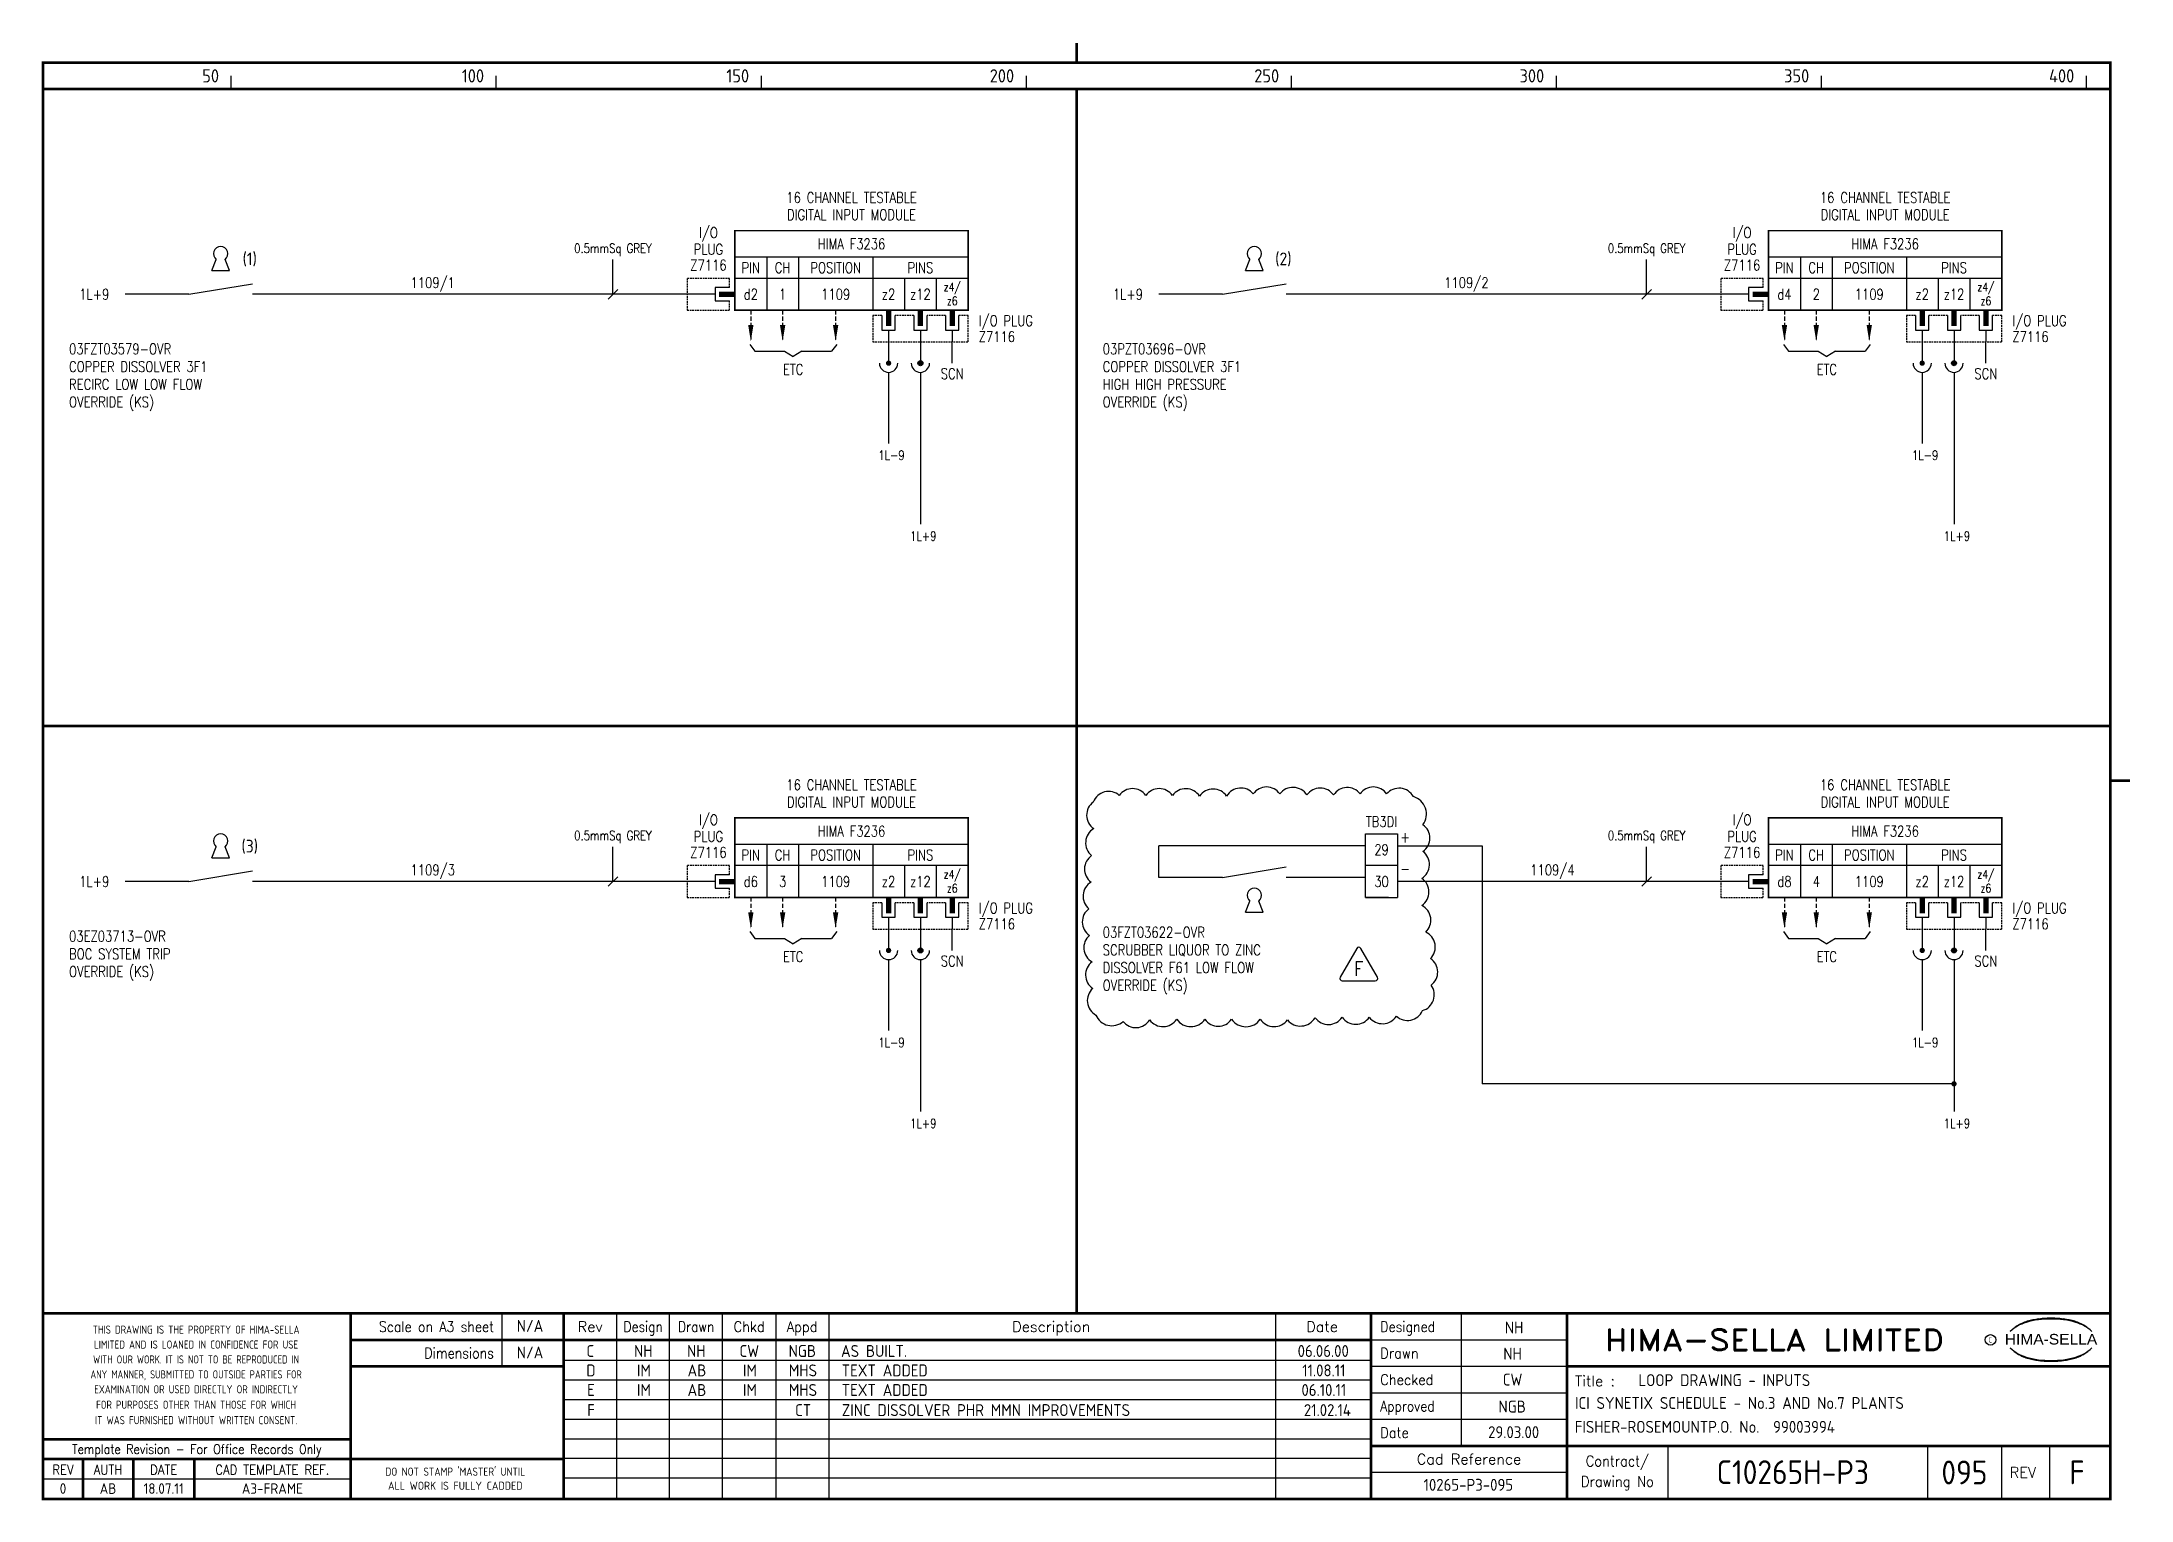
# Model space of a CAD drawing. Extents: x 14 to 408, y 0 to 275.
import ezdxf
from ezdxf.enums import TextEntityAlignment as Align

# ---------------------------------------------------------------- set-up
doc = ezdxf.new("R2010")
doc.units = 0
doc.header["$LTSCALE"] = 0.25
doc.header["$MEASUREMENT"] = 0
doc.linetypes.add('HIDDEN2', pattern=[4.7625, 3.175, -1.5875])
doc.layers.get('0').update_dxf_attribs({"color": 41, "linetype": 'CONTINUOUS'})
for name, color, linetype in [('00-DRG_FRAME', 12, 'CONTINUOUS'), ('01-DRAW', 7, 'CONTINUOUS'), ('02-TEXT', 2, 'CONTINUOUS'), ('051-TEXT', 2, 'CONTINUOUS'), ('117', 7, 'CONTINUOUS'), ('117-TEXT', 2, 'CONTINUOUS'), ('DIM', 3, 'CONTINUOUS'), ('LAB', 2, 'CONTINUOUS'), ('RACK', 2, 'CONTINUOUS'), ('SLOT', 2, 'CONTINUOUS'), ('SNA', 2, 'CONTINUOUS'), ('TEXT', 2, 'CONTINUOUS'), ('TPOL', 3, 'CONTINUOUS'), ('XR_FUNCTION', 2, 'CONTINUOUS'), ('XR_MAIN', 2, 'CONTINUOUS')]:
    doc.layers.add(name, color=color, linetype=linetype)
doc.styles.add('ARIAL', font='ARIAL.TTF', dxfattribs={"height": 2.5})
doc.styles.add('CROSSREF', font='romans.shx', dxfattribs={"width": 0.8, "height": 2})
doc.styles.add('FUNCTION', font='ROMANS.shx', dxfattribs={"width": 0.8, "height": 2.5})
doc.styles.add('ISO', font='iso.shx')
doc.styles.add('PINS', font='ROMANS.shx', dxfattribs={"width": 0.8, "height": 2.5})
doc.styles.add('RACK', font='ROMANS.shx', dxfattribs={"width": 0.8, "height": 2.5})
doc.styles.add('ROMAND', font='ROMAND')
doc.styles.add('ROMANS', font='romans.shx', dxfattribs={"width": 0.8})
doc.styles.add('SLOT', font='romans.shx', dxfattribs={"width": 0.8, "height": 2})
doc.styles.add('SYMBOL', font='ROMANS.shx', dxfattribs={"width": 0.8, "height": 20})

msp = doc.modelspace()

# ---------------------------------------------------------------- texts
at = {"layer": '00-DRG_FRAME', "style": 'ISO'}
for s, p in [('50', (47.69, 267.75)), ('100', (97.69, 267.75)), ('150', (147.69, 267.75)), ('200', (197.69, 267.75)), ('250', (247.69, 267.75)), ('300', (297.69, 267.75)), ('350', (347.69, 267.75)), ('400', (397.69, 267.75))]:
    msp.add_text(s, height=2.5, dxfattribs=at).set_placement(p, align=Align.RIGHT)
at = {"layer": '00-DRG_FRAME', "color": 3, "style": 'ISO'}
for s, width, p in [('THIS DRAWING IS THE PROPERTY OF HIMA-SELLA', 0.9, (43.36, 32.44)), ("DO NOT STAMP 'MASTER' UNTIL", 0.95, (92.25, 5.79))]:
    msp.add_text(s, height=1.53, dxfattribs=dict(at, width=width)).set_placement(p, align=Align.MIDDLE)
at = {"layer": '00-DRG_FRAME', "color": 4, "style": 'ROMAND', "width": 0.87}
for s, p in [('Scale on A3 sheet', (99.54, 32)), ('Dimensions', (99.54, 27.01))]:
    msp.add_text(s, height=2, dxfattribs=at).set_placement(p, align=Align.RIGHT)
at = {"layer": '00-DRG_FRAME', "color": 4, "style": 'ROMAND'}
for s, p in [('Rev', (117.7, 32)), ('Description', (204.69, 32)), ('Date', (255.79, 32))]:
    msp.add_text(s, height=2, dxfattribs=at).set_placement(p, align=Align.CENTER)
for s, width, p in [('Design', 0.85, (127.7, 32)), ('Drawn', 0.85, (137.7, 32)), ('Chkd', 0.9, (147.7, 32)), ('Appd', 0.9, (157.7, 32))]:
    msp.add_text(s, height=2, dxfattribs=dict(at, width=width)).set_placement(p, align=Align.CENTER)
for s, width, p in [('Designed', 0.87, (266.75, 32)), ('Drawn', 0.9, (266.75, 27)), ('Checked', 0.9, (266.75, 22)), ('Approved', 0.85, (266.75, 17)), ('Date', 0.9, (266.75, 12))]:
    msp.add_text(s, height=2, dxfattribs=dict(at, width=width)).set_placement(p)
at = {"layer": '00-DRG_FRAME', "style": 'ROMAND', "width": 1.15}
msp.add_text('HIMA-SELLA LIMITED', height=4, dxfattribs=at).set_placement((341.1, 30.5), align=Align.MIDDLE)
at = {"layer": '00-DRG_FRAME', "style": 'ARIAL', "width": 1.05}
msp.add_text('HIMA-SELLA', height=2, dxfattribs=at).set_placement((393.3, 29.63), align=Align.CENTER)
at = {"layer": '00-DRG_FRAME', "color": 3, "style": 'ISO'}
for s, width, p in [('LIMITED AND IS LOANED IN CONFIDENCE FOR USE', 0.9, (43.36, 29.62)), ('ANY MANNER, SUBMITTED TO OUTSIDE PARTIES FOR', 0.87, (43.36, 23.99)), ('WITH OUR WORK. IT IS NOT TO BE REPRODUCED IN', 0.87, (43.36, 26.81)), ('EXAMINATION OR USED DIRECTLY OR INDIRECTLY', 0.9, (43.36, 21.18)), ('IT WAS FURNISHED WITHOUT WRITTEN CONSENT.', 0.9, (43.36, 15.35)), ('FOR PURPOSES OTHER THAN THOSE FOR WHICH', 0.9, (43.36, 18.27))]:
    msp.add_text(s, height=1.53, dxfattribs=dict(at, width=width)).set_placement(p, align=Align.MIDDLE_CENTER)
at = {"layer": '00-DRG_FRAME', "color": 3, "style": 'ISO', "width": 0.9}
msp.add_text('C', height=1, dxfattribs=at).set_placement((381.84, 30), align=Align.CENTER)
at = {"layer": '00-DRG_FRAME', "color": 4, "style": 'ROMAND'}
msp.add_text('Title :', height=2, dxfattribs=at).set_placement((303.5, 21.75))
for s, height, width, p in [('Template Revision - For Office Records Only', 1.8, 0.85, (43.5, 9.62)), ('Contract/', 2, 0.9, (311.5, 7.5)), ('REV', 1.8, 0.9, (18.25, 6)), ('AUTH', 1.8, 0.9, (26.75, 6)), ('DATE', 1.8, 0.9, (37.25, 6)), ('CAD TEMPLATE REF.', 1.8, 0.9, (57.75, 6)), ('Drawing No', 2, 0.9, (311.5, 3.5))]:
    msp.add_text(s, height=height, dxfattribs=dict(at, width=width)).set_placement(p, align=Align.MIDDLE)
for s, p in [('Cad Reference', (283.5, 8)), ('REV', (388, 5.5))]:
    msp.add_text(s, height=2, dxfattribs=at).set_placement(p, align=Align.MIDDLE)
at = {"layer": '00-DRG_FRAME', "color": 41, "style": 'ISO'}
for s, p in [('0', (18.25, 1.45)), ('AB', (26.75, 1.45)), ('18.07.11', (37.25, 1.45)), ('A3-FRAME', (57.75, 1.45))]:
    msp.add_text(s, height=2, dxfattribs=at).set_placement(p, align=Align.CENTER)
at = {"layer": '00-DRG_FRAME', "color": 3, "style": 'ISO'}
msp.add_text('ALL WORK IS FULLY CADDED', height=1.53, dxfattribs=at).set_placement((92.25, 2.98), align=Align.MIDDLE_CENTER)
at = {"layer": '01-DRAW', "color": 2, "style": 'ROMANS', "width": 0.8}
for p in [(156.01, 212.62), (351.01, 212.62), (156.01, 101.81), (351.01, 101.81)]:
    msp.add_text('ETC', height=2, dxfattribs=at).set_placement(p, align=Align.CENTER)
at = {"layer": '01-DRAW', "style": 'ROMANS', "width": 0.8}
for s, p in [('1L-9', (172.06, 196.54)), ('1L-9', (367.06, 196.54)), ('1L+9', (178.06, 181.29)), ('1L+9', (373.06, 181.29)), ('1L-9', (172.06, 85.74)), ('1L-9', (367.06, 85.74)), ('1L+9', (178.06, 70.48)), ('1L+9', (373.06, 70.48))]:
    msp.add_text(s, height=1.75, dxfattribs=at).set_placement(p)
for s, p in [('+', (272.33, 124.38)), ('-', (272.33, 118.38))]:
    msp.add_text(s, height=2, dxfattribs=at).set_placement(p, align=Align.RIGHT)
at = {"layer": '01-DRAW', "char_height": 2, "attachment_point": 5, "style": 'ROMANS'}
for s, insert in [('29', (267, 122.98)), ('30', (267, 116.98))]:
    msp.add_mtext_dynamic_manual_height_columns(s, width=6, gutter_width=12.5, heights=[5.95], dxfattribs=dict(at, insert=insert))
at = {"layer": '051-TEXT', "style": 'ROMANS', "width": 0.8}
for p in [(27, 227.79), (222, 227.79), (27, 116.98)]:
    msp.add_text('1L+9', height=2, dxfattribs=at).set_placement(p, align=Align.MIDDLE_RIGHT)
for s, p in [('1109/1', (88, 228.98)), ('1109/2', (283, 228.98)), ('TB3DI', (267, 127.28)), ('1109/3', (88, 118.17)), ('1109/4', (299.25, 118.17))]:
    msp.add_text(s, height=2, dxfattribs=at).set_placement(p, align=Align.CENTER)
at = {"layer": '117-TEXT', "style": 'ISO'}
for s, p in [('(1)', (53.48, 234.48)), ('(2)', (248.48, 234.48)), ('(3)', (53.48, 123.67))]:
    msp.add_text(s, height=2.4, dxfattribs=at).set_placement(p, align=Align.MIDDLE)
at = {"layer": 'DIM', "style": 'ROMANS', "width": 0.8}
for p in [(122, 235.59), (317, 235.59), (122, 124.79), (317, 124.79)]:
    msp.add_text('0.5mmSq GREY', height=1.75, dxfattribs=at).set_placement(p, align=Align.CENTER)
at = {"layer": 'TEXT', "char_height": 2, "width": 47.7416, "attachment_point": 1, "style": 'ROMANS'}
for s, insert in [('03FZT03579-OVR\\PCOPPER DISSOLVER 3F1\\PRECIRC LOW LOW FLOW\\POVERRIDE (KS)', (19.4, 218.47)), ('03PZT03696-OVR\\PCOPPER DISSOLVER 3F1\\PHIGH HIGH PRESSURE\\POVERRIDE (KS)', (214.4, 218.47)), ('03EZ03713-OVR\\PBOC SYSTEM TRIP\\POVERRIDE (KS)', (19.4, 107.66)), ('03FZT03622-OVR\\PSCRUBBER LIQUOR TO ZINC\\PDISSOLVER F61 LOW FLOW\\POVERRIDE (KS)', (214.4, 108.41))]:
    msp.add_mtext(s, dxfattribs=dict(at, insert=insert))

# ---------------------------------------------------------------- blocks, each defined once
blk = doc.blocks.new('A3-REVA')
at = {"layer": '051-TEXT', "style": 'ISO'}
for tag, p in [('DESIGNED', (292.01, 31.7)), ('A', (117.73, 27.28)), ('DES', (127.73, 27.28)), ('DRN', (137.73, 27.28)), ('CHKD', (147.73, 27.28)), ('APPD', (157.73, 27.28)), ('DATE', (256, 27.28)), ('DRAWN', (291.72, 26.77)), ('CHECKED', (291.72, 21.89)), ('APPD', (291.65, 16.79)), ('DATE', (291.92, 11.96))]:
    blk.add_attdef(tag, text='', height=2.25, dxfattribs=at).set_placement(p, align=Align.CENTER)
blk.add_attdef('DESCRIPTION', (165.03, 27.28), '', height=2.25, dxfattribs=at)
blk = doc.blocks.new('A3-REVB')
at = {"layer": '051-TEXT', "style": 'ISO'}
for tag, p in [('A', (124.85, -20.36)), ('DES', (134.85, -20.36)), ('DRN', (144.85, -20.36)), ('CHKD', (154.85, -20.36)), ('APPD', (164.85, -20.36)), ('DATE', (263.12, -20.36))]:
    blk.add_attdef(tag, text='', height=2.25, dxfattribs=at).set_placement(p, align=Align.CENTER)
blk.add_attdef('DESCRIPTION', (172.15, -20.36), '', height=2.25, dxfattribs=at)
blk = doc.blocks.new('A3-TITLE')
at = {"layer": '051-TEXT', "style": 'ISO'}
blk.add_attdef('TITLE_1', (315.46, 21.78), '', height=2.25, dxfattribs=at)
for tag, p in [('DRGNO', (376.96, 3.24)), ('REV.', (398.2, 3.24))]:
    blk.add_attdef(tag, text='', height=4.5, dxfattribs=at).set_placement(p, align=Align.CENTER)
blk = doc.blocks.new('A3-CONTRACT')
at = {"layer": '051-TEXT', "color": 41, "style": 'ISO'}
for tag, height, p in [('SCALE', 2.25, (106.71, 31.82)), ('DIMS', 2.25, (106.71, 26.8)), ('CAD-REF', 2.25, (283.73, 1.84)), ('CONTRACT', 4.5, (344.94, 3.1))]:
    blk.add_attdef(tag, text='', height=height, dxfattribs=at).set_placement(p, align=Align.CENTER)
for tag, p in [('TITLE_2', (303.86, 17.28)), ('TITLE_3', (303.79, 12.78))]:
    blk.add_attdef(tag, p, '', height=2.25, dxfattribs=at)
blk = doc.blocks.new('KEY')
at = {"layer": '01-DRAW'}
for p, q in [((-0.375, -0.5), (-0.183, -0.038)), ((-0.375, -0.5), (0.375, -0.5)), ((0.375, -0.5), (0.183, -0.038))]:
    blk.add_line(p, q, dxfattribs=at)
blk.add_arc((0, 0.2), 0.3, 307.47703, 232.52297, dxfattribs=at)
blk = doc.blocks.new('F3236-04')
for p, q in [((44, 7), (0, 7)), ((6, 7), (6, -3)), ((12, 7), (12, -3)), ((26, 7), (26, -3)), ((-3.75, 0), (-9, 0)), ((-3.75, 1.25), (-3.75, -1.25)), ((-1, 1.25), (-3.75, 1.25)), ((44, 3), (0, 3)), ((32, 3), (32, -3)), ((38, 3), (38, -3)), ((-3.75, -1.25), (-1, -1.25)), ((27.75, -4), (27.75, -6.75)), ((27.75, -6.75), (30.25, -6.75)), ((29, -6.75), (29, -9)), ((30.25, -6.75), (30.25, -4)), ((33.75, -4), (33.75, -6.75)), ((33.75, -6.75), (36.25, -6.75)), ((35, -6.75), (35, -9)), ((36.25, -6.75), (36.25, -4)), ((39.75, -4), (39.75, -6.75)), ((39.75, -6.75), (42.25, -6.75)), ((41, -6.75), (41, -9)), ((42.25, -6.75), (42.25, -4)), ((41, -13), (41, -9))]:
    blk.add_line(p, q)
at = {"const_width": 0.3}
blk.add_lwpolyline([(44, 12), (0, 12), (0, -3), (44, -3)], close=True, dxfattribs=at)
at = {"color": 3, "linetype": 'HIDDEN2', "ltscale": 0.4}
for points in [[(-1, 1.25), (-1, 3), (-9, 3), (-9, -3), (-1, -3), (-1, -1.25)], [(27.75, -4), (26, -4), (26, -9), (44, -9), (44, -4), (42.25, -4)], [(33.75, -4), (30.25, -4)], [(39.75, -4), (36.25, -4)]]:
    blk.add_lwpolyline(points, dxfattribs=at)
blk.add_lwpolyline([(-3, 0, 1, 1, 0), (0, 0, 0.5, 0.5, 0)], format="xyseb")
at = {"const_width": 1}
for points in [[(29, -6), (29, -3)], [(35, -6), (35, -3)], [(41, -6), (41, -3)]]:
    blk.add_lwpolyline(points, dxfattribs=at)
at = {"layer": 'LAB', "style": 'PINS', "width": 0.8, "flags": 1}
blk.add_attdef('LAB1', text='', height=1.5, dxfattribs=at).set_placement((48, 2.5), align=Align.MIDDLE_LEFT)
at = {"layer": 'RACK', "style": 'RACK', "width": 0.8}
blk.add_attdef('SLOT', text='', height=2, dxfattribs=at).set_placement((19, 0), align=Align.MIDDLE)
at = {"layer": 'SLOT', "style": 'SLOT', "width": 0.8}
blk.add_attdef('ADD1', text='', height=2, dxfattribs=at).set_placement((9, 0), align=Align.MIDDLE)
at = {"layer": 'SNA', "style": 'SYMBOL', "width": 0.8, "flags": 1}
blk.add_attdef('SNA', (48, 8), '', height=1.5, dxfattribs=at)
at = {"layer": 'TEXT', "style": 'ROMANS', "width": 0.8}
for s, p in [('16 CHANNEL TESTABLE', (22, 17.25)), ('DIGITAL INPUT MODULE', (22, 14))]:
    blk.add_text(s, height=2, dxfattribs=at).set_placement(p, align=Align.CENTER)
for s, height, p in [('I/O', 2, (-5, 11.5)), ('PLUG', 2, (-5, 8.5)), ('HIMA F3236', 2, (22, 9.5)), ('Z7116', 2, (-5, 5.5)), ('PIN', 2, (3, 5)), ('CH', 2, (9, 5)), ('POSITION', 2, (19, 5)), ('PINS', 2, (35, 5)), ('d8', 2, (3, 0)), ('z2', 2, (29, 0)), ('z12', 2, (35, 0)), ('z4/', 1.6, (41, 1.25)), ('z6', 1.6, (41, -1.25)), ('SCN', 2, (41, -15))]:
    blk.add_text(s, height=height, dxfattribs=at).set_placement(p, align=Align.MIDDLE)
for s, p in [('I/O PLUG', (46, -5)), ('Z7116', (46, -8))]:
    blk.add_text(s, height=2, dxfattribs=at).set_placement(p, align=Align.MIDDLE_LEFT)
at = {"layer": 'TPOL', "style": 'PINS', "width": 0.8, "flags": 1}
blk.add_attdef('CN2', text='', height=1, dxfattribs=at).set_placement((-9, 0), align=Align.MIDDLE_LEFT)
at = {"layer": 'TPOL', "color": 2, "style": 'PINS', "width": 0.8}
blk.add_attdef('CN1', text='', height=2, dxfattribs=at).set_placement((3, 0), align=Align.MIDDLE)
at = {"layer": 'TPOL', "style": 'PINS', "width": 0.8, "flags": 1}
for tag, p in [('CN3', (29, -9)), ('CN4', (35, -9))]:
    blk.add_attdef(tag, text='', height=1, dxfattribs=at).set_placement(p, align=Align.BOTTOM_CENTER)
at = {"layer": 'XR_FUNCTION', "style": 'FUNCTION', "width": 0.8, "flags": 1}
blk.add_attdef('XR_FUNCTION', (48, 10), '', height=1.5, dxfattribs=at)
at = {"layer": 'XR_MAIN', "style": 'CROSSREF', "width": 0.8, "flags": 1}
blk.add_attdef('XR_MAIN', (48, 4), '', height=1.5, dxfattribs=at)
blk = doc.blocks.new('F3236-02')
for p, q in [((44, 7), (0, 7)), ((6, 7), (6, -3)), ((12, 7), (12, -3)), ((26, 7), (26, -3)), ((-3.75, 0), (-9, 0)), ((-3.75, 1.25), (-3.75, -1.25)), ((-1, 1.25), (-3.75, 1.25)), ((44, 3), (0, 3)), ((32, 3), (32, -3)), ((38, 3), (38, -3)), ((-3.75, -1.25), (-1, -1.25)), ((27.75, -4), (27.75, -6.75)), ((27.75, -6.75), (30.25, -6.75)), ((29, -6.75), (29, -9)), ((30.25, -6.75), (30.25, -4)), ((33.75, -4), (33.75, -6.75)), ((33.75, -6.75), (36.25, -6.75)), ((35, -6.75), (35, -9)), ((36.25, -6.75), (36.25, -4)), ((39.75, -4), (39.75, -6.75)), ((39.75, -6.75), (42.25, -6.75)), ((41, -6.75), (41, -9)), ((42.25, -6.75), (42.25, -4)), ((41, -13), (41, -9))]:
    blk.add_line(p, q)
at = {"const_width": 0.3}
blk.add_lwpolyline([(44, 12), (0, 12), (0, -3), (44, -3)], close=True, dxfattribs=at)
at = {"color": 3, "linetype": 'HIDDEN2', "ltscale": 0.4}
for points in [[(-1, 1.25), (-1, 3), (-9, 3), (-9, -3), (-1, -3), (-1, -1.25)], [(27.75, -4), (26, -4), (26, -9), (44, -9), (44, -4), (42.25, -4)], [(33.75, -4), (30.25, -4)], [(39.75, -4), (36.25, -4)]]:
    blk.add_lwpolyline(points, dxfattribs=at)
blk.add_lwpolyline([(-3, 0, 1, 1, 0), (0, 0, 0.5, 0.5, 0)], format="xyseb")
at = {"const_width": 1}
for points in [[(29, -6), (29, -3)], [(35, -6), (35, -3)], [(41, -6), (41, -3)]]:
    blk.add_lwpolyline(points, dxfattribs=at)
at = {"layer": 'LAB', "style": 'PINS', "width": 0.8, "flags": 1}
blk.add_attdef('LAB1', text='', height=1.5, dxfattribs=at).set_placement((48, 2.5), align=Align.MIDDLE_LEFT)
at = {"layer": 'RACK', "style": 'RACK', "width": 0.8}
blk.add_attdef('SLOT', text='', height=2, dxfattribs=at).set_placement((19, 0), align=Align.MIDDLE)
at = {"layer": 'SLOT', "style": 'SLOT', "width": 0.8}
blk.add_attdef('ADD1', text='', height=2, dxfattribs=at).set_placement((9, 0), align=Align.MIDDLE)
at = {"layer": 'SNA', "style": 'SYMBOL', "width": 0.8, "flags": 1}
blk.add_attdef('SNA', (48, 8), '', height=1.5, dxfattribs=at)
at = {"layer": 'TEXT', "style": 'ROMANS', "width": 0.8}
for s, p in [('16 CHANNEL TESTABLE', (22, 17.25)), ('DIGITAL INPUT MODULE', (22, 14))]:
    blk.add_text(s, height=2, dxfattribs=at).set_placement(p, align=Align.CENTER)
for s, height, p in [('I/O', 2, (-5, 11.5)), ('PLUG', 2, (-5, 8.5)), ('HIMA F3236', 2, (22, 9.5)), ('Z7116', 2, (-5, 5.5)), ('PIN', 2, (3, 5)), ('CH', 2, (9, 5)), ('POSITION', 2, (19, 5)), ('PINS', 2, (35, 5)), ('d4', 2, (3, 0)), ('z2', 2, (29, 0)), ('z12', 2, (35, 0)), ('z4/', 1.6, (41, 1.25)), ('z6', 1.6, (41, -1.25)), ('SCN', 2, (41, -15))]:
    blk.add_text(s, height=height, dxfattribs=at).set_placement(p, align=Align.MIDDLE)
for s, p in [('I/O PLUG', (46, -5)), ('Z7116', (46, -8))]:
    blk.add_text(s, height=2, dxfattribs=at).set_placement(p, align=Align.MIDDLE_LEFT)
at = {"layer": 'TPOL', "style": 'PINS', "width": 0.8, "flags": 1}
blk.add_attdef('CN2', text='', height=1, dxfattribs=at).set_placement((-9, 0), align=Align.MIDDLE_LEFT)
at = {"layer": 'TPOL', "color": 2, "style": 'PINS', "width": 0.8}
blk.add_attdef('CN1', text='', height=2, dxfattribs=at).set_placement((3, 0), align=Align.MIDDLE)
at = {"layer": 'TPOL', "style": 'PINS', "width": 0.8, "flags": 1}
for tag, p in [('CN3', (29, -9)), ('CN4', (35, -9))]:
    blk.add_attdef(tag, text='', height=1, dxfattribs=at).set_placement(p, align=Align.BOTTOM_CENTER)
at = {"layer": 'XR_FUNCTION', "style": 'FUNCTION', "width": 0.8, "flags": 1}
blk.add_attdef('XR_FUNCTION', (48, 10), '', height=1.5, dxfattribs=at)
at = {"layer": 'XR_MAIN', "style": 'CROSSREF', "width": 0.8, "flags": 1}
blk.add_attdef('XR_MAIN', (48, 4), '', height=1.5, dxfattribs=at)
blk = doc.blocks.new('F3236-01')
for p, q in [((44, 7), (0, 7)), ((6, 7), (6, -3)), ((12, 7), (12, -3)), ((26, 7), (26, -3)), ((-3.75, 0), (-9, 0)), ((-3.75, 1.25), (-3.75, -1.25)), ((-1, 1.25), (-3.75, 1.25)), ((44, 3), (0, 3)), ((32, 3), (32, -3)), ((38, 3), (38, -3)), ((-3.75, -1.25), (-1, -1.25)), ((27.75, -4), (27.75, -6.75)), ((27.75, -6.75), (30.25, -6.75)), ((29, -6.75), (29, -9)), ((30.25, -6.75), (30.25, -4)), ((33.75, -4), (33.75, -6.75)), ((33.75, -6.75), (36.25, -6.75)), ((35, -6.75), (35, -9)), ((36.25, -6.75), (36.25, -4)), ((39.75, -4), (39.75, -6.75)), ((39.75, -6.75), (42.25, -6.75)), ((41, -6.75), (41, -9)), ((42.25, -6.75), (42.25, -4)), ((41, -13), (41, -9))]:
    blk.add_line(p, q)
at = {"const_width": 0.3}
blk.add_lwpolyline([(44, 12), (0, 12), (0, -3), (44, -3)], close=True, dxfattribs=at)
at = {"color": 3, "linetype": 'HIDDEN2', "ltscale": 0.4}
for points in [[(-1, 1.25), (-1, 3), (-9, 3), (-9, -3), (-1, -3), (-1, -1.25)], [(27.75, -4), (26, -4), (26, -9), (44, -9), (44, -4), (42.25, -4)], [(33.75, -4), (30.25, -4)], [(39.75, -4), (36.25, -4)]]:
    blk.add_lwpolyline(points, dxfattribs=at)
blk.add_lwpolyline([(-3, 0, 1, 1, 0), (0, 0, 0.5, 0.5, 0)], format="xyseb")
at = {"const_width": 1}
for points in [[(29, -6), (29, -3)], [(35, -6), (35, -3)], [(41, -6), (41, -3)]]:
    blk.add_lwpolyline(points, dxfattribs=at)
at = {"layer": 'LAB', "style": 'PINS', "width": 0.8, "flags": 1}
blk.add_attdef('LAB1', text='', height=1.5, dxfattribs=at).set_placement((48, 2.5), align=Align.MIDDLE_LEFT)
at = {"layer": 'RACK', "style": 'RACK', "width": 0.8}
blk.add_attdef('SLOT', text='', height=2, dxfattribs=at).set_placement((19, 0), align=Align.MIDDLE)
at = {"layer": 'SLOT', "style": 'SLOT', "width": 0.8}
blk.add_attdef('ADD1', text='', height=2, dxfattribs=at).set_placement((9, 0), align=Align.MIDDLE)
at = {"layer": 'SNA', "style": 'SYMBOL', "width": 0.8, "flags": 1}
blk.add_attdef('SNA', (48, 8), '', height=1.5, dxfattribs=at)
at = {"layer": 'TEXT', "style": 'ROMANS', "width": 0.8}
for s, p in [('16 CHANNEL TESTABLE', (22, 17.25)), ('DIGITAL INPUT MODULE', (22, 14))]:
    blk.add_text(s, height=2, dxfattribs=at).set_placement(p, align=Align.CENTER)
for s, height, p in [('I/O', 2, (-5, 11.5)), ('PLUG', 2, (-5, 8.5)), ('HIMA F3236', 2, (22, 9.5)), ('Z7116', 2, (-5, 5.5)), ('PIN', 2, (3, 5)), ('CH', 2, (9, 5)), ('POSITION', 2, (19, 5)), ('PINS', 2, (35, 5)), ('d2', 2, (3, 0)), ('z2', 2, (29, 0)), ('z12', 2, (35, 0)), ('z4/', 1.6, (41, 1.25)), ('z6', 1.6, (41, -1.25)), ('SCN', 2, (41, -15))]:
    blk.add_text(s, height=height, dxfattribs=at).set_placement(p, align=Align.MIDDLE)
for s, p in [('I/O PLUG', (46, -5)), ('Z7116', (46, -8))]:
    blk.add_text(s, height=2, dxfattribs=at).set_placement(p, align=Align.MIDDLE_LEFT)
at = {"layer": 'TPOL', "style": 'PINS', "width": 0.8, "flags": 1}
blk.add_attdef('CN2', text='', height=1, dxfattribs=at).set_placement((-9, 0), align=Align.MIDDLE_LEFT)
at = {"layer": 'TPOL', "color": 2, "style": 'PINS', "width": 0.8}
blk.add_attdef('CN1', text='', height=2, dxfattribs=at).set_placement((3, 0), align=Align.MIDDLE)
at = {"layer": 'TPOL', "style": 'PINS', "width": 0.8, "flags": 1}
for tag, p in [('CN3', (29, -9)), ('CN4', (35, -9))]:
    blk.add_attdef(tag, text='', height=1, dxfattribs=at).set_placement(p, align=Align.BOTTOM_CENTER)
at = {"layer": 'XR_FUNCTION', "style": 'FUNCTION', "width": 0.8, "flags": 1}
blk.add_attdef('XR_FUNCTION', (48, 10), '', height=1.5, dxfattribs=at)
at = {"layer": 'XR_MAIN', "style": 'CROSSREF', "width": 0.8, "flags": 1}
blk.add_attdef('XR_MAIN', (48, 4), '', height=1.5, dxfattribs=at)
blk = doc.blocks.new('F3236-03')
for p, q in [((44, 7), (0, 7)), ((6, 7), (6, -3)), ((12, 7), (12, -3)), ((26, 7), (26, -3)), ((-3.75, 0), (-9, 0)), ((-3.75, 1.25), (-3.75, -1.25)), ((-1, 1.25), (-3.75, 1.25)), ((44, 3), (0, 3)), ((32, 3), (32, -3)), ((38, 3), (38, -3)), ((-3.75, -1.25), (-1, -1.25)), ((27.75, -4), (27.75, -6.75)), ((27.75, -6.75), (30.25, -6.75)), ((29, -6.75), (29, -9)), ((30.25, -6.75), (30.25, -4)), ((33.75, -4), (33.75, -6.75)), ((33.75, -6.75), (36.25, -6.75)), ((35, -6.75), (35, -9)), ((36.25, -6.75), (36.25, -4)), ((39.75, -4), (39.75, -6.75)), ((39.75, -6.75), (42.25, -6.75)), ((41, -6.75), (41, -9)), ((42.25, -6.75), (42.25, -4)), ((41, -13), (41, -9))]:
    blk.add_line(p, q)
at = {"const_width": 0.3}
blk.add_lwpolyline([(44, 12), (0, 12), (0, -3), (44, -3)], close=True, dxfattribs=at)
at = {"color": 3, "linetype": 'HIDDEN2', "ltscale": 0.4}
for points in [[(-1, 1.25), (-1, 3), (-9, 3), (-9, -3), (-1, -3), (-1, -1.25)], [(27.75, -4), (26, -4), (26, -9), (44, -9), (44, -4), (42.25, -4)], [(33.75, -4), (30.25, -4)], [(39.75, -4), (36.25, -4)]]:
    blk.add_lwpolyline(points, dxfattribs=at)
blk.add_lwpolyline([(-3, 0, 1, 1, 0), (0, 0, 0.5, 0.5, 0)], format="xyseb")
at = {"const_width": 1}
for points in [[(29, -6), (29, -3)], [(35, -6), (35, -3)], [(41, -6), (41, -3)]]:
    blk.add_lwpolyline(points, dxfattribs=at)
at = {"layer": 'LAB', "style": 'PINS', "width": 0.8, "flags": 1}
blk.add_attdef('LAB1', text='', height=1.5, dxfattribs=at).set_placement((48, 2.5), align=Align.MIDDLE_LEFT)
at = {"layer": 'RACK', "style": 'RACK', "width": 0.8}
blk.add_attdef('SLOT', text='', height=2, dxfattribs=at).set_placement((19, 0), align=Align.MIDDLE)
at = {"layer": 'SLOT', "style": 'SLOT', "width": 0.8}
blk.add_attdef('ADD1', text='', height=2, dxfattribs=at).set_placement((9, 0), align=Align.MIDDLE)
at = {"layer": 'SNA', "style": 'SYMBOL', "width": 0.8, "flags": 1}
blk.add_attdef('SNA', (48, 8), '', height=1.5, dxfattribs=at)
at = {"layer": 'TEXT', "style": 'ROMANS', "width": 0.8}
for s, p in [('16 CHANNEL TESTABLE', (22, 17.25)), ('DIGITAL INPUT MODULE', (22, 14))]:
    blk.add_text(s, height=2, dxfattribs=at).set_placement(p, align=Align.CENTER)
for s, height, p in [('I/O', 2, (-5, 11.5)), ('PLUG', 2, (-5, 8.5)), ('HIMA F3236', 2, (22, 9.5)), ('Z7116', 2, (-5, 5.5)), ('PIN', 2, (3, 5)), ('CH', 2, (9, 5)), ('POSITION', 2, (19, 5)), ('PINS', 2, (35, 5)), ('d6', 2, (3, 0)), ('z2', 2, (29, 0)), ('z12', 2, (35, 0)), ('z4/', 1.6, (41, 1.25)), ('z6', 1.6, (41, -1.25)), ('SCN', 2, (41, -15))]:
    blk.add_text(s, height=height, dxfattribs=at).set_placement(p, align=Align.MIDDLE)
for s, p in [('I/O PLUG', (46, -5)), ('Z7116', (46, -8))]:
    blk.add_text(s, height=2, dxfattribs=at).set_placement(p, align=Align.MIDDLE_LEFT)
at = {"layer": 'TPOL', "style": 'PINS', "width": 0.8, "flags": 1}
blk.add_attdef('CN2', text='', height=1, dxfattribs=at).set_placement((-9, 0), align=Align.MIDDLE_LEFT)
at = {"layer": 'TPOL', "color": 2, "style": 'PINS', "width": 0.8}
blk.add_attdef('CN1', text='', height=2, dxfattribs=at).set_placement((3, 0), align=Align.MIDDLE)
at = {"layer": 'TPOL', "style": 'PINS', "width": 0.8, "flags": 1}
for tag, p in [('CN3', (29, -9)), ('CN4', (35, -9))]:
    blk.add_attdef(tag, text='', height=1, dxfattribs=at).set_placement(p, align=Align.BOTTOM_CENTER)
at = {"layer": 'XR_FUNCTION', "style": 'FUNCTION', "width": 0.8, "flags": 1}
blk.add_attdef('XR_FUNCTION', (48, 10), '', height=1.5, dxfattribs=at)
at = {"layer": 'XR_MAIN', "style": 'CROSSREF', "width": 0.8, "flags": 1}
blk.add_attdef('XR_MAIN', (48, 4), '', height=1.5, dxfattribs=at)
blk = doc.blocks.new('TRI-F')
at = {"layer": '01-DRAW'}
blk.add_lwpolyline([(-0.26, 2.55), (-2.34, -1.05, 0.57735), (-2.08, -1.5), (2.08, -1.5, 0.57735), (2.34, -1.05), (0.26, 2.55, 0.57735)], format="xyb", close=True, dxfattribs=at)
at = {"layer": '02-TEXT', "color": 2, "style": 'ROMANS', "width": 0.8}
blk.add_text('F', height=1.8, dxfattribs=at).set_placement((0, 0), align=Align.MIDDLE)

# ---------------------------------------------------------------- linework, layer by layer
at = {"layer": '00-DRG_FRAME'}
for p, q in [((50, 266.5), (50, 269)), ((100, 266.5), (100, 269)), ((150, 266.5), (150, 269)), ((200, 266.5), (200, 269)), ((250, 266.5), (250, 269)), ((300, 266.5), (300, 269)), ((350, 266.5), (350, 269)), ((400, 266.5), (400, 269)), ((101.01, 35.5), (101.01, 25.5)), ((122.7, 35.5), (122.7, 0.5)), ((132.7, 0.5), (132.7, 35.5)), ((142.7, 0.5), (142.7, 35.5)), ((152.7, 35.5), (152.7, 0.5)), ((162.7, 35.5), (162.7, 0.5)), ((247, 35.5), (247, 0.5)), ((282, 35.5), (282, 10.5)), ((265, 30.5), (302, 30.5)), ((265, 26.59), (112.7, 26.59)), ((302, 25.5), (265, 25.5)), ((265, 22.89), (112.7, 22.89)), ((265, 20.5), (302, 20.5)), ((265, 19.19), (112.7, 19.19)), ((265, 15.49), (112.7, 15.49)), ((302, 15.5), (265, 15.5)), ((265, 11.79), (112.7, 11.79)), ((265, 8.09), (112.7, 8.09)), ((321, 10.5), (321, 0.5)), ((370, 10.5), (370, 0.5)), ((384, 0.5), (384, 10.5)), ((393, 10.5), (393, 0.5)), ((72.5, 4.25), (14.5, 4.25)), ((265, 4.39), (112.7, 4.39)), ((302, 5.5), (265, 5.5))]:
    msp.add_line(p, q, dxfattribs=at)
at = {"layer": '00-DRG_FRAME', "const_width": 0.5}
for points in [[(209.5, 271.5), (209.5, 275.18)], [(209.5, 271.5), (209.5, 275.18)], [(14.5, 266.5), (404.5, 266.5)], [(209.5, 35.5), (209.5, 266.5)], [(14.5, 146.31), (404.5, 146.31)], [(404.5, 136), (408.18, 136)], [(404.5, 35.5), (14.5, 35.5)], [(72.5, 0.5), (72.5, 35.5)], [(112.7, 0.5), (112.7, 35.5)], [(265, 35.5), (265, 0.5)], [(302, 0.5), (302, 35.5)], [(265, 30.5), (72.5, 30.5)], [(112.7, 25.5), (72.5, 25.5)], [(404.5, 25.5), (302, 25.5)], [(14.5, 11.75), (72.5, 11.75)], [(14.5, 8), (72.5, 8)], [(22, 0.5), (22, 8)], [(31.5, 0.5), (31.5, 8)], [(43, 0.5), (43, 8)], [(112.7, 8), (72.5, 8)], [(265, 10.5), (404.5, 10.5)]]:
    msp.add_lwpolyline(points, dxfattribs=at)
msp.add_lwpolyline([(14.5, 0.5), (404.5, 0.5), (404.5, 271.5), (14.5, 271.5)], close=True, dxfattribs=at)
at = {"layer": '00-DRG_FRAME', "color": 3}
msp.add_circle((381.88, 30.5), 1, dxfattribs=at)
for centre, radius, start, end in [((390.6, 26.83), 7.24, 106.0532, 133.5024), ((390.88, 27.01), 7.3, 130.419, 136.057), ((390.11, 28.1), 5.98, 122.244, 131.6154), ((389.75, 28.78), 5.21, 111.8206, 122.8668), ((391.78, 24.7), 9.76, 107.5931, 113.9452), ((393.1, 18.5), 15.94, 89.2698, 106.3911), ((392.1, 23.52), 10.99, 96.0146, 107.3203), ((393.29, 16.31), 18.28, 92.8917, 97.3734), ((393.24, 18.86), 15.73, 89.7805, 93.1738), ((393.36, 18.86), 15.73, 86.8262, 90.2195), ((393.51, 18.5), 15.94, 73.6089, 90.7302), ((393.31, 16.31), 18.28, 82.6266, 87.1083), ((394.51, 23.52), 10.99, 72.6797, 83.9854), ((394.83, 24.7), 9.76, 66.0548, 72.4069), ((396, 26.83), 7.24, 46.4976, 73.9468), ((396.85, 28.78), 5.21, 57.1332, 68.1794), ((396.49, 28.1), 5.98, 48.3846, 57.756), ((395.73, 27.01), 7.3, 43.943, 49.581), ((390.88, 34.04), 7.3, 223.943, 229.581), ((390.6, 34.23), 7.24, 226.4976, 253.9468), ((390.11, 32.96), 5.98, 228.3846, 237.756), ((389.75, 32.28), 5.21, 237.1332, 248.1794), ((396, 34.23), 7.24, 286.0532, 313.5024), ((396.85, 32.28), 5.21, 291.8206, 302.8668), ((396.49, 32.96), 5.98, 302.244, 311.6154), ((395.73, 34.04), 7.3, 310.419, 316.057), ((391.78, 36.36), 9.76, 246.0548, 252.4069), ((393.1, 42.56), 15.94, 253.6089, 270.7302), ((392.1, 37.54), 10.99, 252.6797, 263.9854), ((393.29, 44.75), 18.28, 262.6266, 267.1083), ((393.24, 42.19), 15.73, 266.8262, 270.2195), ((393.51, 42.56), 15.94, 269.2698, 286.3911), ((393.36, 42.19), 15.73, 269.7805, 273.1738), ((393.31, 44.75), 18.28, 272.8917, 277.3734), ((394.51, 37.54), 10.99, 276.0146, 287.3203), ((394.83, 36.36), 9.76, 287.5931, 293.9452)]:
    msp.add_arc(centre, radius, start, end, dxfattribs=at)
at = {"layer": '01-DRAW'}
for p, q in [((136.01, 227.79), (54, 227.79)), ((331.01, 227.79), (249, 227.79)), ((147.81, 218.34), (148.78, 217.04)), ((148.78, 217.04), (154.39, 217.04)), ((154.39, 217.04), (156.01, 216.07)), ((157.63, 217.04), (156.01, 216.07)), ((157.63, 217.04), (163.24, 217.04)), ((164.21, 218.34), (163.24, 217.04)), ((174, 218.79), (174, 214.79)), ((180, 218.79), (180, 214.79)), ((180, 218.79), (180, 214.79)), ((342.81, 218.34), (343.78, 217.04)), ((343.78, 217.04), (349.39, 217.04)), ((349.39, 217.04), (351.01, 216.07)), ((352.63, 217.04), (351.01, 216.07)), ((352.63, 217.04), (358.24, 217.04)), ((359.21, 218.34), (358.24, 217.04)), ((369, 218.79), (369, 214.79)), ((375, 218.79), (375, 214.79)), ((375, 218.79), (375, 214.79)), ((174, 213.06), (174, 199.66)), ((180, 213.06), (180, 184.4)), ((180, 213.06), (180, 184.4)), ((369, 213.06), (369, 199.66)), ((375, 213.06), (375, 184.4)), ((375, 213.06), (375, 184.4)), ((264, 123.73), (225, 123.73)), ((264, 125.98), (270, 125.98)), ((264, 119.98), (264, 125.98)), ((270, 125.98), (270, 119.98)), ((270, 123.73), (286, 123.73)), ((286, 123.73), (286, 78.82)), ((264, 113.98), (264, 119.98)), ((270, 119.98), (264, 119.98)), ((270, 119.98), (270, 113.98)), ((136.01, 116.98), (54, 116.98)), ((264, 117.73), (249, 117.73)), ((331, 116.98), (270, 116.98)), ((268.32, 113.98), (264, 113.98)), ((264, 113.98), (270, 113.98)), ((147.81, 107.53), (148.78, 106.24)), ((164.21, 107.53), (163.24, 106.24)), ((174, 107.98), (174, 103.98)), ((180, 107.98), (180, 103.98)), ((180, 107.98), (180, 103.98)), ((342.81, 107.53), (343.78, 106.24)), ((359.21, 107.53), (358.24, 106.24)), ((369, 107.98), (369, 103.98)), ((375, 107.98), (375, 103.98)), ((375, 107.98), (375, 103.98)), ((148.78, 106.24), (154.39, 106.24)), ((154.39, 106.24), (156.01, 105.26)), ((157.63, 106.24), (156.01, 105.26)), ((157.63, 106.24), (163.24, 106.24)), ((343.78, 106.24), (349.39, 106.24)), ((349.39, 106.24), (351.01, 105.26)), ((352.63, 106.24), (351.01, 105.26)), ((352.63, 106.24), (358.24, 106.24)), ((174, 102.25), (174, 88.85)), ((180, 102.25), (180, 73.59)), ((180, 102.25), (180, 73.59)), ((369, 102.25), (369, 88.85)), ((375, 102.25), (375, 73.59)), ((375, 102.25), (375, 73.59)), ((375, 78.82), (286, 78.82))]:
    msp.add_line(p, q, dxfattribs=at)
at = {"layer": '01-DRAW', "linetype": 'HIDDEN2'}
for p, q in [((148.01, 224.79), (148.01, 218.95)), ((154.01, 224.79), (154.01, 218.95)), ((164.01, 224.79), (164.01, 218.95)), ((343.01, 224.79), (343.01, 218.95)), ((349.01, 224.79), (349.01, 218.95)), ((359.01, 224.79), (359.01, 218.95)), ((148.01, 113.98), (148.01, 108.15)), ((154.01, 113.98), (154.01, 108.15)), ((164.01, 113.98), (164.01, 108.15)), ((343.01, 113.98), (343.01, 108.15)), ((349.01, 113.98), (349.01, 108.15)), ((359.01, 113.98), (359.01, 108.15))]:
    msp.add_line(p, q, dxfattribs=at)
at = {"layer": '01-DRAW', "const_width": 0.5}
for points in [[(173.75, 214.79, 1), (174.25, 214.79, 1)], [(179.75, 214.79, 1), (180.25, 214.79, 1)], [(368.75, 214.79, 1), (369.25, 214.79, 1)], [(374.75, 214.79, 1), (375.25, 214.79, 1)], [(173.75, 103.98, 1), (174.25, 103.98, 1)], [(179.75, 103.98, 1), (180.25, 103.98, 1)], [(368.75, 103.98, 1), (369.25, 103.98, 1)], [(374.75, 103.98, 1), (375.25, 103.98, 1)], [(374.75, 78.82, 1), (375.25, 78.82, 1)]]:
    msp.add_lwpolyline(points, format="xyb", close=True, dxfattribs=at)
at = {"layer": '01-DRAW'}
for centre, radius in [((180, 214.79), 0.475), ((180, 214.79), 0.389), ((180, 214.79), 0.302), ((180, 214.79), 0.216), ((180, 214.79), 0.13), ((180, 214.79), 0.0432), ((375, 214.79), 0.475), ((375, 214.79), 0.389), ((375, 214.79), 0.302), ((375, 214.79), 0.216), ((375, 214.79), 0.13), ((375, 214.79), 0.0432), ((180, 103.98), 0.475), ((180, 103.98), 0.389), ((180, 103.98), 0.302), ((180, 103.98), 0.216), ((180, 103.98), 0.13), ((180, 103.98), 0.0432), ((375, 103.98), 0.475), ((375, 103.98), 0.389), ((375, 103.98), 0.302), ((375, 103.98), 0.216), ((375, 103.98), 0.13), ((375, 103.98), 0.0432)]:
    msp.add_circle(centre, radius, dxfattribs=at)
for centre in [(174, 214.79), (180, 214.79), (180, 214.79), (369, 214.79), (375, 214.79), (375, 214.79), (174, 103.98), (180, 103.98), (180, 103.98), (369, 103.98), (375, 103.98), (375, 103.98)]:
    msp.add_arc(centre, 1.73, 180, 0, dxfattribs=at)
for points in [[(148.52, 221.98), (147.51, 221.98), (148.01, 218.95)], [(154.52, 221.98), (153.51, 221.98), (154.01, 218.95)], [(164.52, 221.98), (163.51, 221.98), (164.01, 218.95)], [(343.52, 221.98), (342.51, 221.98), (343.01, 218.95)], [(349.52, 221.98), (348.51, 221.98), (349.01, 218.95)], [(359.52, 221.98), (358.51, 221.98), (359.01, 218.95)], [(148.52, 111.17), (147.51, 111.17), (148.01, 108.15)], [(154.52, 111.17), (153.51, 111.17), (154.01, 108.15)], [(164.52, 111.17), (163.51, 111.17), (164.01, 108.15)], [(343.52, 111.17), (342.51, 111.17), (343.01, 108.15)], [(349.52, 111.17), (348.51, 111.17), (349.01, 108.15)], [(359.52, 111.17), (358.51, 111.17), (359.01, 108.15)]]:
    msp.add_solid(points, dxfattribs=at)
at = {"layer": '117'}
for p, q in [((42, 227.79), (54, 229.79)), ((237, 227.79), (249, 229.79)), ((42, 227.79), (30, 227.79)), ((237, 227.79), (225, 227.79)), ((225, 117.73), (225, 123.73)), ((42, 116.98), (54, 118.98)), ((237, 117.73), (249, 119.73)), ((42, 116.98), (30, 116.98)), ((237, 117.73), (225, 117.73))]:
    msp.add_line(p, q, dxfattribs=at)
msp.add_lwpolyline([(273, 133, 0.520567), (267.96, 133.52, 0.520567), (267.96, 133.52, 0.520567), (262.95, 133.52, 0.520567), (262.95, 133.52, 0.520567), (257.94, 133.32, 0.520567), (257.94, 133.32, 0.520567), (252.92, 133.32, 0.520567), (252.92, 133.32, 0.520567), (247.81, 133.52, 0.520567), (247.81, 133.52, 0.520567), (242.8, 133.52, 0.520567), (242.8, 133.52, 0.520567), (237.78, 133.11, 0.520567), (237.78, 133.11, 0.520567), (232.67, 133.11, 0.520567), (232.67, 133.11, 0.520567), (227.55, 133.22, 0.520567), (227.55, 133.22, 0.520567), (222.54, 133.22, 0.520567), (222.54, 133.22, 0.520567), (217.53, 133.22, 0.520567), (217.53, 133.22, 0.520567), (212.62, 131.99, 0.520567), (212.62, 131.99, 0.520567), (212.72, 126.98, 0.520567), (212.72, 126.98, 0.520567), (212.31, 121.87, 0.520567), (212.31, 121.87, 0.520567), (212.21, 116.86, 0.520567), (212.21, 116.86, 0.520567), (211.8, 111.85, 0.520567), (211.8, 111.85, 0.520567), (211.9, 106.83, 0.520567), (211.9, 106.83, 0.520567), (212.41, 101.82, 0.520567), (212.41, 101.82, 0.520567), (212.51, 96.81, 0.520567), (212.51, 96.81, 0.520567), (213.13, 91.8, 0.520567), (213.13, 91.8, 0.520567), (218.24, 90.58, 0.520567), (218.24, 90.58, 0.520567), (223.26, 90.88, 0.520567), (223.26, 90.88, 0.520567), (228.37, 90.99, 0.520567), (228.37, 90.99, 0.520567), (233.69, 90.99, 0.520567), (233.69, 90.99, 0.520567), (238.7, 90.99, 0.520567), (238.7, 90.99, 0.520567), (244.13, 90.99, 0.520567), (244.13, 90.99, 0.520567), (249.24, 90.88, 0.520567), (249.24, 90.88, 0.520567), (254.46, 91.29, 0.520567), (254.46, 91.29, 0.520567), (259.57, 91.39, 0.520567), (259.57, 91.39, 0.520567), (264.69, 91.39, 0.520567), (264.69, 91.39, 0.520567), (269.8, 91.6, 0.520567), (269.8, 91.6, 0.520567), (274.71, 92.62, 0.520567), (274.71, 92.62, 0.520567), (276.35, 97.43, 0.520567), (276.35, 97.43, 0.520567), (276.25, 102.44, 0.520567), (276.25, 102.44, 0.520567), (275.33, 107.45, 0.520567), (275.33, 107.45, 0.520567), (274.61, 112.46, 0.520567), (274.61, 112.46, 0.520567), (274.61, 117.57, 0.520567), (274.61, 117.57, 0.520567), (274.82, 122.68, 0.520567), (274.82, 122.68, 0.520567), (274.82, 127.69, 0.520567), (274.82, 127.69, 0.520567)], format="xyb", close=True, dxfattribs=at)
at = {"layer": 'DIM'}
for p, q in [((122, 227.79), (122, 234.33)), ((317, 227.79), (317, 234.33)), ((121.1, 226.89), (122.9, 228.69)), ((316.1, 226.89), (317.9, 228.69)), ((122, 116.98), (122, 123.52)), ((317, 116.98), (317, 123.52)), ((121.1, 116.08), (122.9, 117.88)), ((316.1, 116.08), (317.9, 117.88))]:
    msp.add_line(p, q, dxfattribs=at)

# ---------------------------------------------------------------- block references
at = {"layer": '00-DRG_FRAME', "color": 0, "xscale": 1.5, "yscale": 1.5, "zscale": 1.5}
msp.add_blockref('TRI-F', (262.7, 100.52), dxfattribs=at)
at = {"layer": '00-DRG_FRAME'}
for name, p, values in [('A3-CONTRACT', (-0.35, 0.19), {'TITLE_2': 'ICI SYNETIX SCHEDULE - No.3 AND No.7 PLANTS', 'TITLE_3': 'FISHER-ROSEMOUNTP.O. No.  99003994', 'CAD-REF': '10265-P3-095', 'CONTRACT': 'C10265H-P3', 'SCALE': 'N/A', 'DIMS': 'N/A'}), ('A3-REVB', (-7, 43.98), {'A': 'D', 'DES': 'IM', 'DRN': 'AB', 'CHKD': 'IM', 'APPD': 'MHS', 'DESCRIPTION': 'TEXT ADDED', 'DATE': '11.08.11'}), ('A3-TITLE', (0, 0), {'TITLE_1': 'LOOP DRAWING - INPUTS', 'DRGNO': '095', 'REV.': 'F'}), ('A3-REVB', (-7, 40.28), {'A': 'E', 'DES': 'IM', 'DRN': 'AB', 'CHKD': 'IM', 'APPD': 'MHS', 'DESCRIPTION': 'TEXT ADDED', 'DATE': '06.10.11'}), ('A3-REVB', (-6.97, 36.49), {'A': 'F', 'APPD': 'CT', 'DESCRIPTION': 'ZINC DISSOLVER PHR MMN IMPROVEMENTS', 'DATE': ' 21.02.14'})]:
    msp.add_blockref(name, p, dxfattribs=at).add_auto_attribs(values)
ref = msp.add_blockref('A3-REVA', (0, 0), dxfattribs=at)
ref.add_attrib('A', 'C', dxfattribs={"layer": '051-TEXT', "height": 2.25, "style": 'ISO'}).set_placement((117.73, 27.28), align=Align.CENTER)
ref.add_attrib('DES', 'NH', dxfattribs={"layer": '051-TEXT', "height": 2.25, "style": 'ISO'}).set_placement((127.73, 27.28), align=Align.CENTER)
ref.add_attrib('DRN', 'NH', dxfattribs={"layer": '051-TEXT', "height": 2.25, "style": 'ISO'}).set_placement((137.73, 27.28), align=Align.CENTER)
ref.add_attrib('CHKD', 'CW', dxfattribs={"layer": '051-TEXT', "height": 2.25, "style": 'ISO'}).set_placement((147.73, 27.28), align=Align.CENTER)
ref.add_attrib('APPD', 'NGB', dxfattribs={"layer": '051-TEXT', "height": 2.25, "style": 'ISO'}).set_placement((157.73, 27.28), align=Align.CENTER)
ref.add_attrib('DESCRIPTION', 'AS BUILT.', (165.03, 27.28), dxfattribs={"layer": '051-TEXT', "height": 2.25, "style": 'ISO'})
ref.add_attrib('DATE', '06.06.00', dxfattribs={"layer": '051-TEXT', "height": 2.25, "style": 'ISO'}).set_placement((256, 27.28), align=Align.CENTER)
ref.add_attrib('DESIGNED', 'NH', dxfattribs={"layer": '051-TEXT', "height": 2.25, "style": 'ISO'}).set_placement((292.01, 31.7), align=Align.CENTER)
ref.add_attrib('DRAWN', 'NH', dxfattribs={"layer": '051-TEXT', "height": 2.25, "style": 'ISO'}).set_placement((291.72, 26.77), align=Align.CENTER)
ref.add_attrib('CHECKED', 'CW', dxfattribs={"layer": '051-TEXT', "height": 2.25, "style": 'ISO'}).set_placement((291.72, 21.89), align=Align.CENTER)
ref.add_attrib('APPD', 'NGB', dxfattribs={"layer": '051-TEXT', "height": 2.25, "style": 'ISO'}).set_placement((291.65, 16.79), align=Align.CENTER)
ref.add_attrib('DATE', '29.03.00', dxfattribs={"layer": '051-TEXT', "height": 2.25, "style": 'ISO'}).set_placement((291.92, 11.96), align=Align.CENTER)
at = {"layer": '117'}
for name, p, values in [('F3236-01', (145.01, 227.79), {'CN1': 'd2', 'SLOT': '1109', 'ADD1': '1'}), ('F3236-02', (340.01, 227.79), {'CN1': 'd4', 'SLOT': '1109', 'ADD1': '2'}), ('F3236-03', (145.01, 116.98), {'CN1': 'd6', 'SLOT': '1109', 'ADD1': '3'}), ('F3236-04', (340.01, 116.98), {'CN1': 'd8', 'SLOT': '1109', 'ADD1': '4'})]:
    msp.add_blockref(name, p, dxfattribs=at).add_auto_attribs(values)
at = {"layer": '117', "xscale": 4.5, "yscale": 4.5, "zscale": 4.5}
for p in [(48, 234.54), (243, 234.54), (48, 123.73), (243, 113.48)]:
    msp.add_blockref('KEY', p, dxfattribs=at)

msp.set_redraw_order([(e.dxf.handle, doc.entitydb.next_handle()) for e in msp.query("TEXT MTEXT ATTDEF DIMENSION ARC_DIMENSION")])  # texts and dimensions are drawn at this point

doc.saveas('drawing.dxf')
